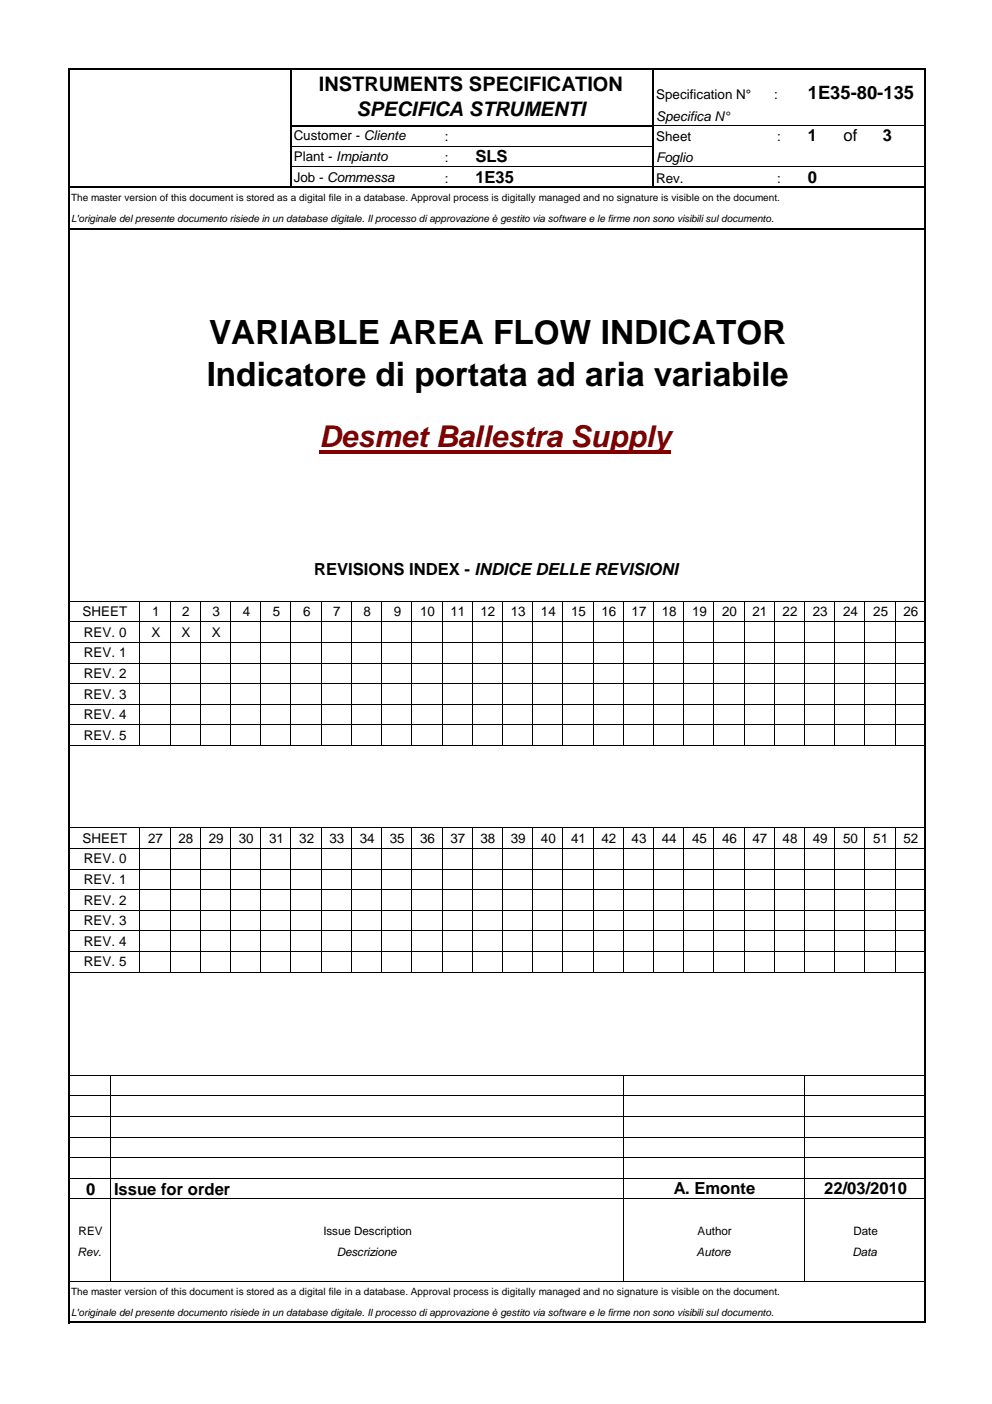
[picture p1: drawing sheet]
<svg xmlns="http://www.w3.org/2000/svg" width="210mm" height="297mm" viewBox="0 0 210 297" stroke-linecap="round" stroke-linejoin="round" font-family="sans-serif">
<defs><g id="words">
<g font-size="7.1">
<text x="44.2" y="72.7">VARIABLE AREA FLOW INDICATOR</text>
<text x="43.7" y="81.7">Indicatore di portata ad aria variabile</text>
</g>
<text font-size="6.3" fill="#800000" x="67.6" y="94.6">Desmet Ballestra Supply</text>
<g font-size="4.2">
<text x="67.5" y="19.3">INSTRUMENTS SPECIFICATION</text>
<text x="75.4" y="24.6">SPECIFICA STRUMENTI</text>
</g>
<text font-size="3.9" x="170.9" y="20.9">1E35-80-135</text>
<g font-size="3.5">
<text x="170.9" y="29.9">1</text>
<text x="178.5" y="29.9">of</text>
<text x="186.8" y="29.9">3</text>
<text x="100.6" y="34.3">SLS</text>
<text x="100.6" y="38.7">1E35</text>
<text x="170.9" y="38.7">0</text>
<text x="66.5" y="121.8">REVISIONS INDEX - INDICE DELLE REVISIONI</text>
<text x="18.2" y="252.7">0</text>
<text x="24.1" y="252.7">Issue for order</text>
<text x="142.6" y="252.6">A. Emonte</text>
<text x="174.4" y="252.6">22/03/2010</text>
</g>
<g font-size="2.8">
<text x="138.9" y="20.9">Specification N°</text>
<text x="163.8" y="20.9">:</text>
<text x="62.1" y="29.7">Customer - Cliente</text>
<text x="94.1" y="29.9">:</text>
<text x="138.9" y="29.9">Sheet</text>
<text x="138.9" y="25.6">Specifica N°</text>
<text x="164.4" y="29.9">:</text>
<text x="62.1" y="34.1">Plant - Impianto</text>
<text x="94.1" y="34.3">:</text>
<text x="138.9" y="34.3">Foglio</text>
<text x="62.1" y="38.4">Job - Commessa</text>
<text x="94.1" y="38.7">:</text>
<text x="138.9" y="38.7">Rev.</text>
<text x="164.4" y="38.7">:</text>
<text x="17.5" y="130.3">SHEET</text>
<text x="32.2" y="130.3">1</text>
<text x="38.6" y="130.3">2</text>
<text x="45" y="130.3">3</text>
<text x="51.4" y="130.3">4</text>
<text x="57.7" y="130.3">5</text>
<text x="64.1" y="130.3">6</text>
<text x="70.5" y="130.3">7</text>
<text x="76.9" y="130.3">8</text>
<text x="83.3" y="130.3">9</text>
<text x="88.9" y="130.3">10</text>
<text x="95.3" y="130.3">11</text>
<text x="101.7" y="130.3">12</text>
<text x="108.1" y="130.3">13</text>
<text x="114.5" y="130.3">14</text>
<text x="120.9" y="130.3">15</text>
<text x="127.3" y="130.3">16</text>
<text x="133.6" y="130.3">17</text>
<text x="140" y="130.3">18</text>
<text x="146.4" y="130.3">19</text>
<text x="152.8" y="130.3">20</text>
<text x="159.2" y="130.3">21</text>
<text x="165.6" y="130.3">22</text>
<text x="172" y="130.3">23</text>
<text x="178.4" y="130.3">24</text>
<text x="184.8" y="130.3">25</text>
<text x="191.2" y="130.3">26</text>
<text x="17.7" y="134.7">REV. 0</text>
<text x="32" y="134.7">X</text>
<text x="38.4" y="134.7">X</text>
<text x="44.8" y="134.7">X</text>
<text x="17.7" y="139.1">REV. 1</text>
<text x="17.7" y="143.4">REV. 2</text>
<text x="17.7" y="147.8">REV. 3</text>
<text x="17.7" y="152.1">REV. 4</text>
<text x="17.7" y="156.5">REV. 5</text>
<text x="17.5" y="178.3">SHEET</text>
<text x="31.4" y="178.3">27</text>
<text x="37.8" y="178.3">28</text>
<text x="44.2" y="178.3">29</text>
<text x="50.5" y="178.3">30</text>
<text x="56.9" y="178.3">31</text>
<text x="63.3" y="178.3">32</text>
<text x="69.7" y="178.3">33</text>
<text x="76.1" y="178.3">34</text>
<text x="82.5" y="178.3">35</text>
<text x="88.9" y="178.3">36</text>
<text x="95.3" y="178.3">37</text>
<text x="101.7" y="178.3">38</text>
<text x="108.1" y="178.3">39</text>
<text x="114.5" y="178.3">40</text>
<text x="120.9" y="178.3">41</text>
<text x="127.3" y="178.3">42</text>
<text x="133.6" y="178.3">43</text>
<text x="140" y="178.3">44</text>
<text x="146.4" y="178.3">45</text>
<text x="152.8" y="178.3">46</text>
<text x="159.2" y="178.3">47</text>
<text x="165.6" y="178.3">48</text>
<text x="172" y="178.3">49</text>
<text x="178.4" y="178.3">50</text>
<text x="184.8" y="178.3">51</text>
<text x="191.2" y="178.3">52</text>
<text x="17.7" y="182.7">REV. 0</text>
<text x="17.7" y="187">REV. 1</text>
<text x="17.7" y="191.4">REV. 2</text>
<text x="17.7" y="195.7">REV. 3</text>
<text x="17.7" y="200.1">REV. 4</text>
<text x="17.7" y="204.5">REV. 5</text>
</g>
<g font-size="2.5">
<text x="16.6" y="261.3">REV</text>
<text x="68.5" y="261.3">Issue Description</text>
<text x="147.6" y="261.3">Author</text>
<text x="180.6" y="261.3">Date</text>
<text x="16.4" y="265.7">Rev.</text>
<text x="71.2" y="265.7">Descrizione</text>
<text x="147.4" y="265.7">Autore</text>
<text x="180.4" y="265.7">Data</text>
</g>
<g font-size="2.1">
<text x="15" y="47">L'originale del presente documento risiede in un database digitale. Il processo di approvazione è gestito via software e le firme non sono visibili sul documento.</text>
<text x="15" y="42.6">The master version of this document is stored as a digital file in a database. Approval process is digitally managed and no signature is visible on the document.</text>
<text x="15" y="274">The master version of this document is stored as a digital file in a database. Approval process is digitally managed and no signature is visible on the document.</text>
<text x="15" y="278.4">L'originale del presente documento risiede in un database digitale. Il processo di approvazione è gestito via software e le firme non sono visibili sul documento.</text>
</g>
</g></defs>
<path d="M67.6 95.2h74.3v.7h-74.3z" fill="#800000"/>
<path d="M14.6 14.4v265.6M14.7 14.5h181.3M61.6 14.7v25.1M138.3 14.7v25.1M195.8 14.7v265.3M14.7 39.7h181.3M61.7 26.6h76.7M14.7 48.4h181.3M14.7 279.8h181.3" fill="none" stroke="#000" stroke-width=".34"/>
<g fill="none" stroke="#000" stroke-width=".21">
<path d="M61.7 35.3h76.4M61.7 31h76.4M138.4 35.3h57.2M138.4 26.6h57.2M14.7 127.2h180.9M14.7 131.6h180.9M14.7 135.9h180.9M29.6 127.2v30.5M36 127.2v30.5M42.4 127.2v30.5M48.8 127.2v30.5M55.2 127.2v30.5"/>
<path d="M61.6 127.2v30.5M68 127.2v30.5M74.4 127.2v30.5M80.8 127.2v30.5M87.1 127.2v30.5M93.5 127.2v30.5M99.9 127.2v30.5M106.3 127.2v30.5M112.7 127.2v30.5M119.1 127.2v30.5M125.5 127.2v30.5M131.9 127.2v30.5"/>
<path d="M138.3 127.2v30.5M144.7 127.2v30.5M151.1 127.2v30.5M157.5 127.2v30.5M163.9 127.2v30.5M170.2 127.2v30.5M176.6 127.2v30.5M183 127.2v30.5M189.4 127.2v30.5M14.7 140.3h180.9M14.7 144.6h180.9M14.7 149h180.9"/>
<path d="M14.7 153.4h180.9M14.7 157.7h180.9M14.7 175.2h180.9M14.7 179.5h180.9M29.6 175.2v30.5M36 175.2v30.5M42.4 175.2v30.5M48.8 175.2v30.5M55.2 175.2v30.5M61.6 175.2v30.5M68 175.2v30.5M74.4 175.2v30.5"/>
<path d="M80.8 175.2v30.5M87.1 175.2v30.5M93.5 175.2v30.5M99.9 175.2v30.5M106.3 175.2v30.5M112.7 175.2v30.5M119.1 175.2v30.5M125.5 175.2v30.5M131.9 175.2v30.5M138.3 175.2v30.5M144.7 175.2v30.5M151.1 175.2v30.5"/>
<path d="M157.5 175.2v30.5M163.9 175.2v30.5M170.2 175.2v30.5M176.6 175.2v30.5M183 175.2v30.5M189.4 175.2v30.5M14.7 183.9h180.9M14.7 188.2h180.9M14.7 192.6h180.9M14.7 197h180.9M14.7 201.3h180.9M14.7 205.7h180.9"/>
<path d="M14.7 227.5h180.9M14.7 231.8h180.9M14.7 236.2h180.9M23.5 227.5v43.6M131.9 227.5v43.6M170.2 227.5v43.6M14.7 240.6h180.9M14.7 244.9h180.9M14.7 249.3h180.9M14.7 253.6h180.9M14.7 271.1h180.9"/>
</g>
<use href="#words"/>
</svg>
